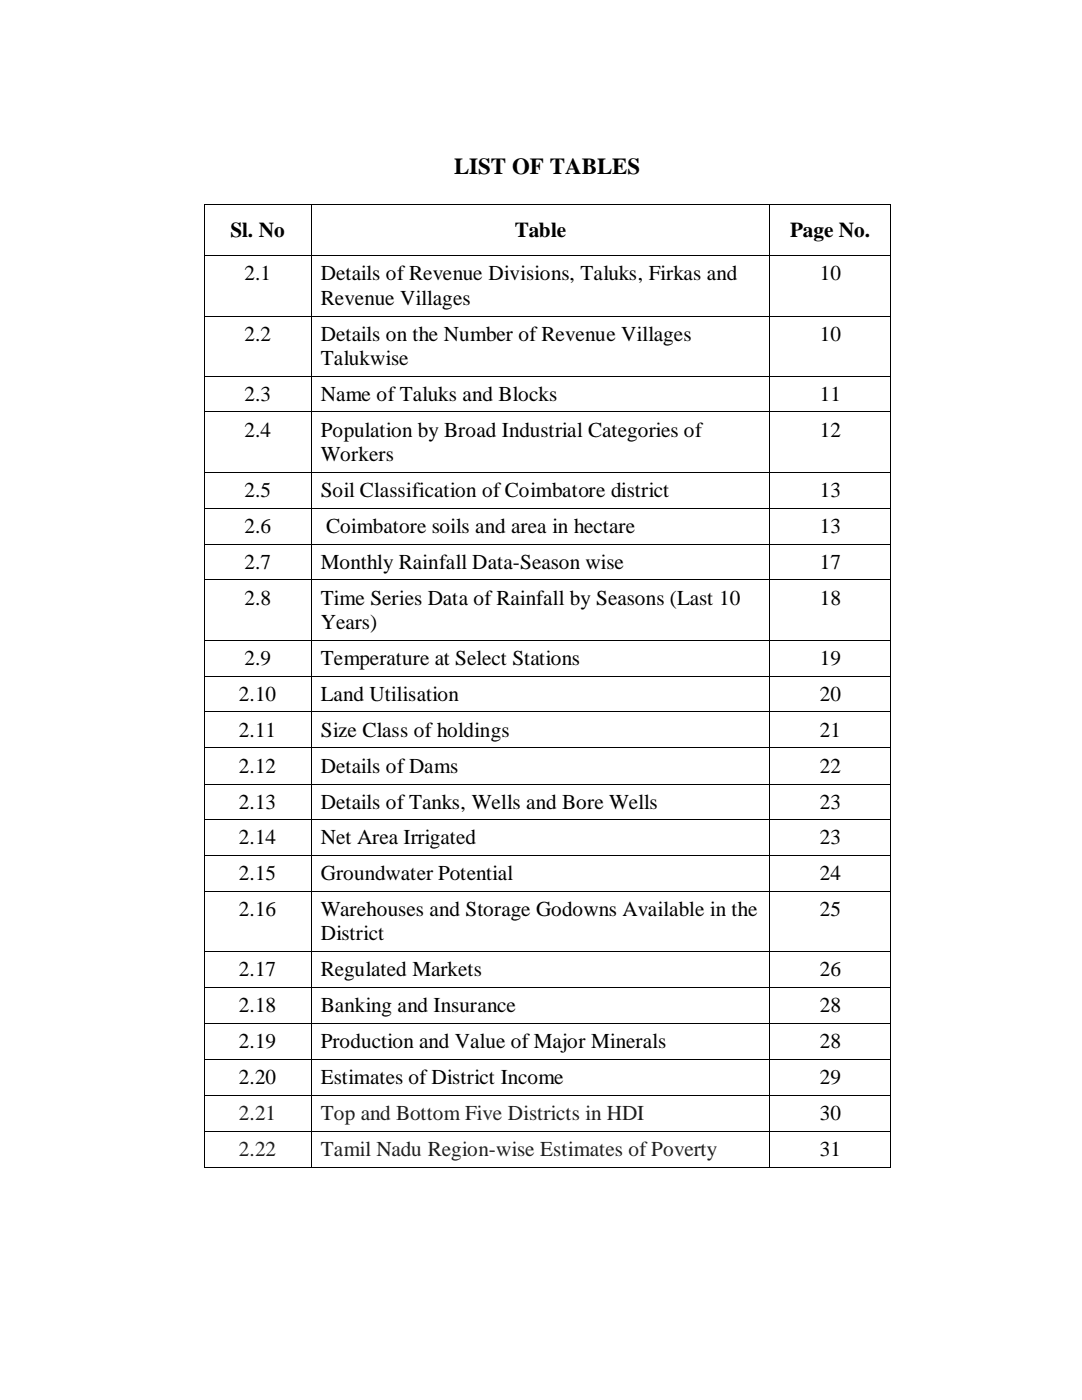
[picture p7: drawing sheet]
<svg xmlns="http://www.w3.org/2000/svg" width="216mm" height="279mm" viewBox="0 0 216 279" stroke-linecap="round" stroke-linejoin="round" font-family="sans-serif">
<defs><g id="words">
<text font-size="4.6" x="90.6" y="34.7">LIST OF TABLES</text>
<g font-size="4.2">
<text x="46" y="47.3">Sl. No</text>
<text x="102.7" y="47.3">Table</text>
<text x="157.6" y="47.3">Page No.</text>
<text x="48.8" y="56">2.1</text>
<text x="64" y="56">Details of Revenue Divisions, Taluks, Firkas and</text>
<text x="163.6" y="56">10</text>
<text x="64" y="60.8">Revenue Villages</text>
<text x="48.8" y="68">2.2</text>
<text x="64" y="68">Details on the Number of Revenue Villages</text>
<text x="163.6" y="68">10</text>
<text x="64" y="72.8">Talukwise</text>
<text x="48.8" y="80">2.3</text>
<text x="64" y="80">Name of Taluks and Blocks</text>
<text x="163.6" y="80">11</text>
<text x="48.8" y="87.1">2.4</text>
<text x="64" y="87.1">Population by Broad Industrial Categories of</text>
<text x="163.6" y="87.1">12</text>
<text x="64" y="91.9">Workers</text>
<text x="48.8" y="99.2">2.5</text>
<text x="64" y="99.2">Soil Classification of Coimbatore district</text>
<text x="163.6" y="99.2">13</text>
<text x="48.8" y="106.3">2.6</text>
<text x="65.1" y="106.3">Coimbatore soils and area in hectare</text>
<text x="163.6" y="106.3">13</text>
<text x="48.8" y="113.5">2.7</text>
<text x="64" y="113.5">Monthly Rainfall Data-Season wise</text>
<text x="163.6" y="113.5">17</text>
<text x="48.8" y="120.7">2.8</text>
<text x="64" y="120.7">Time Series Data of Rainfall by Seasons (Last 10</text>
<text x="64" y="125.5">Years)</text>
<text x="163.6" y="120.7">18</text>
<text x="48.8" y="132.7">2.9</text>
<text x="64" y="132.7">Temperature at Select Stations</text>
<text x="163.6" y="132.7">19</text>
<text x="47.7" y="139.9">2.10</text>
<text x="64" y="139.9">Land Utilisation</text>
<text x="163.6" y="139.9">20</text>
<text x="47.7" y="147.1">2.11</text>
<text x="64" y="147.1">Size Class of holdings</text>
<text x="163.6" y="147.1">21</text>
<text x="47.7" y="154.2">2.12</text>
<text x="64" y="154.2">Details of Dams</text>
<text x="163.6" y="154.2">22</text>
<text x="47.7" y="161.4">2.13</text>
<text x="64" y="161.4">Details of Tanks, Wells and Bore Wells</text>
<text x="163.6" y="161.4">23</text>
<text x="47.7" y="168.5">2.14</text>
<text x="64" y="168.5">Net Area Irrigated</text>
<text x="163.6" y="168.5">23</text>
<text x="47.7" y="175.7">2.15</text>
<text x="64" y="175.7">Groundwater Potential</text>
<text x="163.6" y="175.7">24</text>
<text x="47.7" y="182.8">2.16</text>
<text x="64" y="182.8">Warehouses and Storage Godowns Available in the</text>
<text x="163.6" y="182.8">25</text>
<text x="64" y="187.6">District</text>
<text x="47.7" y="194.8">2.17</text>
<text x="64" y="194.8">Regulated Markets</text>
<text x="163.6" y="194.8">26</text>
<text x="47.7" y="202">2.18</text>
<text x="64" y="202">Banking and Insurance</text>
<text x="163.6" y="202">28</text>
<text x="47.7" y="209.2">2.19</text>
<text x="64" y="209.2">Production and Value of Major Minerals</text>
<text x="163.6" y="209.2">28</text>
<text x="47.7" y="216.3">2.20</text>
<text x="64" y="216.3">Estimates of District Income</text>
<text x="163.6" y="216.3">29</text>
<text x="163.6" y="223.5">30</text>
<text x="163.6" y="230.6">31</text>
</g>
<g font-size="4.2" fill="#231f20">
<text x="47.7" y="223.5">2.21</text>
<text x="64" y="223.5">Top and Bottom Five Districts in HDI</text>
<text x="47.7" y="230.6">2.22</text>
<text x="64" y="230.6">Tamil Nadu Region-wise Estimates of Poverty</text>
</g>
</g></defs>
<g fill="#000">
<path d="M40.6 40.6h.2v.2h-.2z" fill-rule="evenodd"/>
<path d="M40.6 40.6h.2v.2h-.2z" fill-rule="evenodd"/>
<path d="M40.6 51h.2v.1h-.2z" fill-rule="evenodd"/>
<path d="M62 40.6h.1v.2h-.1z" fill-rule="evenodd"/>
<path d="M62 51h.1v.1h-.1z" fill-rule="evenodd"/>
<path d="M153.5 40.6h.2v.2h-.2z" fill-rule="evenodd"/>
<path d="M153.5 51h.2v.1h-.2z" fill-rule="evenodd"/>
<path d="M177.6 40.6h.2v.2h-.2z" fill-rule="evenodd"/>
<path d="M177.6 40.6h.2v.2h-.2z" fill-rule="evenodd"/>
<path d="M177.6 51h.2v.1h-.2z" fill-rule="evenodd"/>
<path d="M40.6 63h.2v.2h-.2z" fill-rule="evenodd"/>
<path d="M40.6 75h.2v.2h-.2z" fill-rule="evenodd"/>
<path d="M62 63h.1v.2h-.1z" fill-rule="evenodd"/>
<path d="M62 75h.1v.2h-.1z" fill-rule="evenodd"/>
<path d="M153.5 63h.2v.2h-.2z" fill-rule="evenodd"/>
<path d="M153.5 75h.2v.2h-.2z" fill-rule="evenodd"/>
<path d="M177.6 63h.2v.2h-.2z" fill-rule="evenodd"/>
<path d="M177.6 75h.2v.2h-.2z" fill-rule="evenodd"/>
<path d="M40.6 82.1h.2v.2h-.2z" fill-rule="evenodd"/>
<path d="M40.6 94.1h.2v.2h-.2z" fill-rule="evenodd"/>
<path d="M62 82.1h.1v.2h-.1z" fill-rule="evenodd"/>
<path d="M62 94.1h.1v.2h-.1z" fill-rule="evenodd"/>
<path d="M153.5 82.1h.2v.2h-.2z" fill-rule="evenodd"/>
<path d="M153.5 94.1h.2v.2h-.2z" fill-rule="evenodd"/>
<path d="M177.6 82.1h.2v.2h-.2z" fill-rule="evenodd"/>
<path d="M177.6 94.1h.2v.2h-.2z" fill-rule="evenodd"/>
<path d="M40.6 101.3h.2v.2h-.2z" fill-rule="evenodd"/>
<path d="M40.6 108.5h.2v.2h-.2z" fill-rule="evenodd"/>
<path d="M40.6 115.7h.2v.1h-.2z" fill-rule="evenodd"/>
<path d="M62 101.3h.1v.2h-.1z" fill-rule="evenodd"/>
<path d="M62 108.5h.1v.2h-.1z" fill-rule="evenodd"/>
<path d="M62 115.7h.1v.1h-.1z" fill-rule="evenodd"/>
<path d="M153.5 101.3h.2v.2h-.2z" fill-rule="evenodd"/>
<path d="M153.5 108.5h.2v.2h-.2z" fill-rule="evenodd"/>
<path d="M153.5 115.7h.2v.1h-.2z" fill-rule="evenodd"/>
<path d="M177.6 101.3h.2v.2h-.2z" fill-rule="evenodd"/>
<path d="M177.6 108.5h.2v.2h-.2z" fill-rule="evenodd"/>
<path d="M177.6 115.7h.2v.1h-.2z" fill-rule="evenodd"/>
<path d="M40.6 127.7h.2v.1h-.2z" fill-rule="evenodd"/>
<path d="M40.6 134.9h.2v.1h-.2z" fill-rule="evenodd"/>
<path d="M62 127.7h.1v.1h-.1z" fill-rule="evenodd"/>
<path d="M62 134.9h.1v.1h-.1z" fill-rule="evenodd"/>
<path d="M153.5 127.7h.2v.1h-.2z" fill-rule="evenodd"/>
<path d="M153.5 134.9h.2v.1h-.2z" fill-rule="evenodd"/>
<path d="M177.6 127.7h.2v.1h-.2z" fill-rule="evenodd"/>
<path d="M177.6 134.9h.2v.1h-.2z" fill-rule="evenodd"/>
<path d="M40.6 142h.2v.2h-.2z" fill-rule="evenodd"/>
<path d="M40.6 149.2h.2v.2h-.2z" fill-rule="evenodd"/>
<path d="M40.6 156.4h.2v.1h-.2z" fill-rule="evenodd"/>
<path d="M62 142h.1v.2h-.1z" fill-rule="evenodd"/>
<path d="M62 149.2h.1v.2h-.1z" fill-rule="evenodd"/>
<path d="M62 156.4h.1v.1h-.1z" fill-rule="evenodd"/>
<path d="M153.5 142h.2v.2h-.2z" fill-rule="evenodd"/>
<path d="M153.5 149.2h.2v.2h-.2z" fill-rule="evenodd"/>
<path d="M153.5 156.4h.2v.1h-.2z" fill-rule="evenodd"/>
<path d="M177.6 142h.2v.2h-.2z" fill-rule="evenodd"/>
<path d="M177.6 149.2h.2v.2h-.2z" fill-rule="evenodd"/>
<path d="M177.6 156.4h.2v.1h-.2z" fill-rule="evenodd"/>
<path d="M40.6 163.5h.2v.2h-.2z" fill-rule="evenodd"/>
<path d="M40.6 170.7h.2v.2h-.2z" fill-rule="evenodd"/>
<path d="M40.6 177.8h.2v.2h-.2z" fill-rule="evenodd"/>
<path d="M62 163.5h.1v.2h-.1z" fill-rule="evenodd"/>
<path d="M62 170.7h.1v.2h-.1z" fill-rule="evenodd"/>
<path d="M62 177.8h.1v.2h-.1z" fill-rule="evenodd"/>
<path d="M153.5 163.5h.2v.2h-.2z" fill-rule="evenodd"/>
<path d="M153.5 170.7h.2v.2h-.2z" fill-rule="evenodd"/>
<path d="M153.5 177.8h.2v.2h-.2z" fill-rule="evenodd"/>
<path d="M177.6 163.5h.2v.2h-.2z" fill-rule="evenodd"/>
<path d="M177.6 170.7h.2v.2h-.2z" fill-rule="evenodd"/>
<path d="M177.6 177.8h.2v.2h-.2z" fill-rule="evenodd"/>
<path d="M40.6 189.8h.2v.2h-.2z" fill-rule="evenodd"/>
<path d="M40.6 197h.2v.2h-.2z" fill-rule="evenodd"/>
<path d="M62 189.8h.1v.2h-.1z" fill-rule="evenodd"/>
<path d="M62 197h.1v.2h-.1z" fill-rule="evenodd"/>
<path d="M153.5 189.8h.2v.2h-.2z" fill-rule="evenodd"/>
<path d="M153.5 197h.2v.2h-.2z" fill-rule="evenodd"/>
<path d="M177.6 189.8h.2v.2h-.2z" fill-rule="evenodd"/>
<path d="M177.6 197h.2v.2h-.2z" fill-rule="evenodd"/>
<path d="M40.6 204.2h.2v.2h-.2z" fill-rule="evenodd"/>
<path d="M40.6 211.3h.2v.2h-.2z" fill-rule="evenodd"/>
<path d="M40.6 218.5h.2v.2h-.2z" fill-rule="evenodd"/>
<path d="M62 204.2h.1v.2h-.1z" fill-rule="evenodd"/>
<path d="M62 211.3h.1v.2h-.1z" fill-rule="evenodd"/>
<path d="M62 218.5h.1v.2h-.1z" fill-rule="evenodd"/>
<path d="M153.5 204.2h.2v.2h-.2z" fill-rule="evenodd"/>
<path d="M153.5 211.3h.2v.2h-.2z" fill-rule="evenodd"/>
<path d="M153.5 218.5h.2v.2h-.2z" fill-rule="evenodd"/>
<path d="M177.6 204.2h.2v.2h-.2z" fill-rule="evenodd"/>
<path d="M177.6 211.3h.2v.2h-.2z" fill-rule="evenodd"/>
<path d="M177.6 218.5h.2v.2h-.2z" fill-rule="evenodd"/>
<path d="M40.6 225.6h.2v.2h-.2z" fill-rule="evenodd"/>
<path d="M40.6 232.8h.2v.2h-.2z" fill-rule="evenodd"/>
<path d="M40.6 232.8h.2v.2h-.2z" fill-rule="evenodd"/>
<path d="M62 225.6h.1v.2h-.1z" fill-rule="evenodd"/>
<path d="M62 232.8h.1v.2h-.1z" fill-rule="evenodd"/>
<path d="M153.5 225.6h.2v.2h-.2z" fill-rule="evenodd"/>
<path d="M153.5 232.8h.2v.2h-.2z" fill-rule="evenodd"/>
<path d="M177.6 225.6h.2v.2h-.2z" fill-rule="evenodd"/>
<path d="M177.6 232.8h.2v.2h-.2z" fill-rule="evenodd"/>
<path d="M177.6 232.8h.2v.2h-.2z" fill-rule="evenodd"/>
</g>
<g fill="none" stroke="#000" stroke-width=".2">
<path d="M40.7 40.8v10.2M40.7 51.1v11.9M40.8 40.7h21.2M40.8 51.1h21.2M62.1 40.8v10.2M62.1 51.1v11.9M62.1 40.7h91.4M62.1 51.1h91.4M153.6 40.8v10.2M153.6 51.1v11.9M153.7 40.7h23.9M153.7 51.1h23.9"/>
<path d="M177.7 40.8v10.2M177.7 51.1v11.9M40.7 63.2v11.8M40.7 75.2v6.9M40.8 63.1h21.2M40.8 75.1h21.2M62.1 63.2v11.8M62.1 75.2v6.9M62.1 63.1h91.4M62.1 75.1h91.4M153.6 63.2v11.8M153.6 75.2v6.9"/>
<path d="M153.7 63.1h23.9M153.7 75.1h23.9M177.7 63.2v11.8M177.7 75.2v6.9M40.7 82.3v11.8M40.7 94.3v7M40.8 82.2h21.2M40.8 94.2h21.2M62.1 82.3v11.8M62.1 94.3v7M62.1 82.2h91.4M62.1 94.2h91.4"/>
<path d="M153.6 82.3v11.8M153.6 94.3v7M153.7 82.2h23.9M153.7 94.2h23.9M177.7 82.3v11.8M177.7 94.3v7M40.7 101.5v7M40.7 108.7v7M40.7 115.8v11.9M40.8 101.4h21.2M40.8 108.6h21.2M40.8 115.7h21.2"/>
<path d="M62.1 101.5v7M62.1 108.7v7M62.1 115.8v11.9M62.1 101.4h91.4M62.1 108.6h91.4M62.1 115.7h91.4M153.6 101.5v7M153.6 108.7v7M153.6 115.8v11.9M153.7 101.4h23.9M153.7 108.6h23.9M153.7 115.7h23.9"/>
<path d="M177.7 101.5v7M177.7 108.7v7M177.7 115.8v11.9M40.7 127.8v7.1M40.7 135v7M40.8 127.8h21.2M40.8 135h21.2M62.1 127.8v7.1M62.1 135v7M62.1 127.8h91.4M62.1 135h91.4M153.6 127.8v7.1"/>
<path d="M153.6 135v7M153.7 127.8h23.9M153.7 135h23.9M177.7 127.8v7.1M177.7 135v7M40.7 142.2v7M40.7 149.4v7M40.7 156.5v7M40.8 142.1h21.2M40.8 149.3h21.2M40.8 156.5h21.2M62.1 142.2v7"/>
<path d="M62.1 149.4v7M62.1 156.5v7M62.1 142.1h91.4M62.1 149.3h91.4M62.1 156.5h91.4M153.6 142.2v7M153.6 149.4v7M153.6 156.5v7M153.7 142.1h23.9M153.7 149.3h23.9M153.7 156.5h23.9M177.7 142.2v7"/>
<path d="M177.7 149.4v7M177.7 156.5v7M40.7 163.7v7M40.7 170.9v6.9M40.7 178v11.8M40.8 163.6h21.2M40.8 170.8h21.2M40.8 177.9h21.2M62.1 163.7v7M62.1 170.9v6.9M62.1 178v11.8M62.1 163.6h91.4"/>
<path d="M62.1 170.8h91.4M62.1 177.9h91.4M153.6 163.7v7M153.6 170.9v6.9M153.6 178v11.8M153.7 163.6h23.9M153.7 170.8h23.9M153.7 177.9h23.9M177.7 163.7v7M177.7 170.9v6.9M177.7 178v11.8M40.7 190v7"/>
<path d="M40.7 197.2v7M40.8 189.9h21.2M40.8 197.1h21.2M62.1 190v7M62.1 197.2v7M62.1 189.9h91.4M62.1 197.1h91.4M153.6 190v7M153.6 197.2v7M153.7 189.9h23.9M153.7 197.1h23.9M177.7 190v7"/>
<path d="M177.7 197.2v7M40.7 204.4v6.9M40.7 211.5v7M40.7 218.7v6.9M40.8 204.3h21.2M40.8 211.4h21.2M40.8 218.6h21.2M62.1 204.4v6.9M62.1 211.5v7M62.1 218.7v6.9M62.1 204.3h91.4M62.1 211.4h91.4"/>
<path d="M62.1 218.6h91.4M153.6 204.4v6.9M153.6 211.5v7M153.6 218.7v6.9M153.7 204.3h23.9M153.7 211.4h23.9M153.7 218.6h23.9M177.7 204.4v6.9M177.7 211.5v7M177.7 218.7v6.9M40.7 225.8v7M40.8 225.7h21.2"/>
<path d="M40.8 232.9h21.2M62.1 225.8v7M62.1 225.7h91.4M62.1 232.9h91.4M153.6 225.8v7M153.7 225.7h23.9M153.7 232.9h23.9M177.7 225.8v7"/>
</g>
<use href="#words"/>
</svg>
